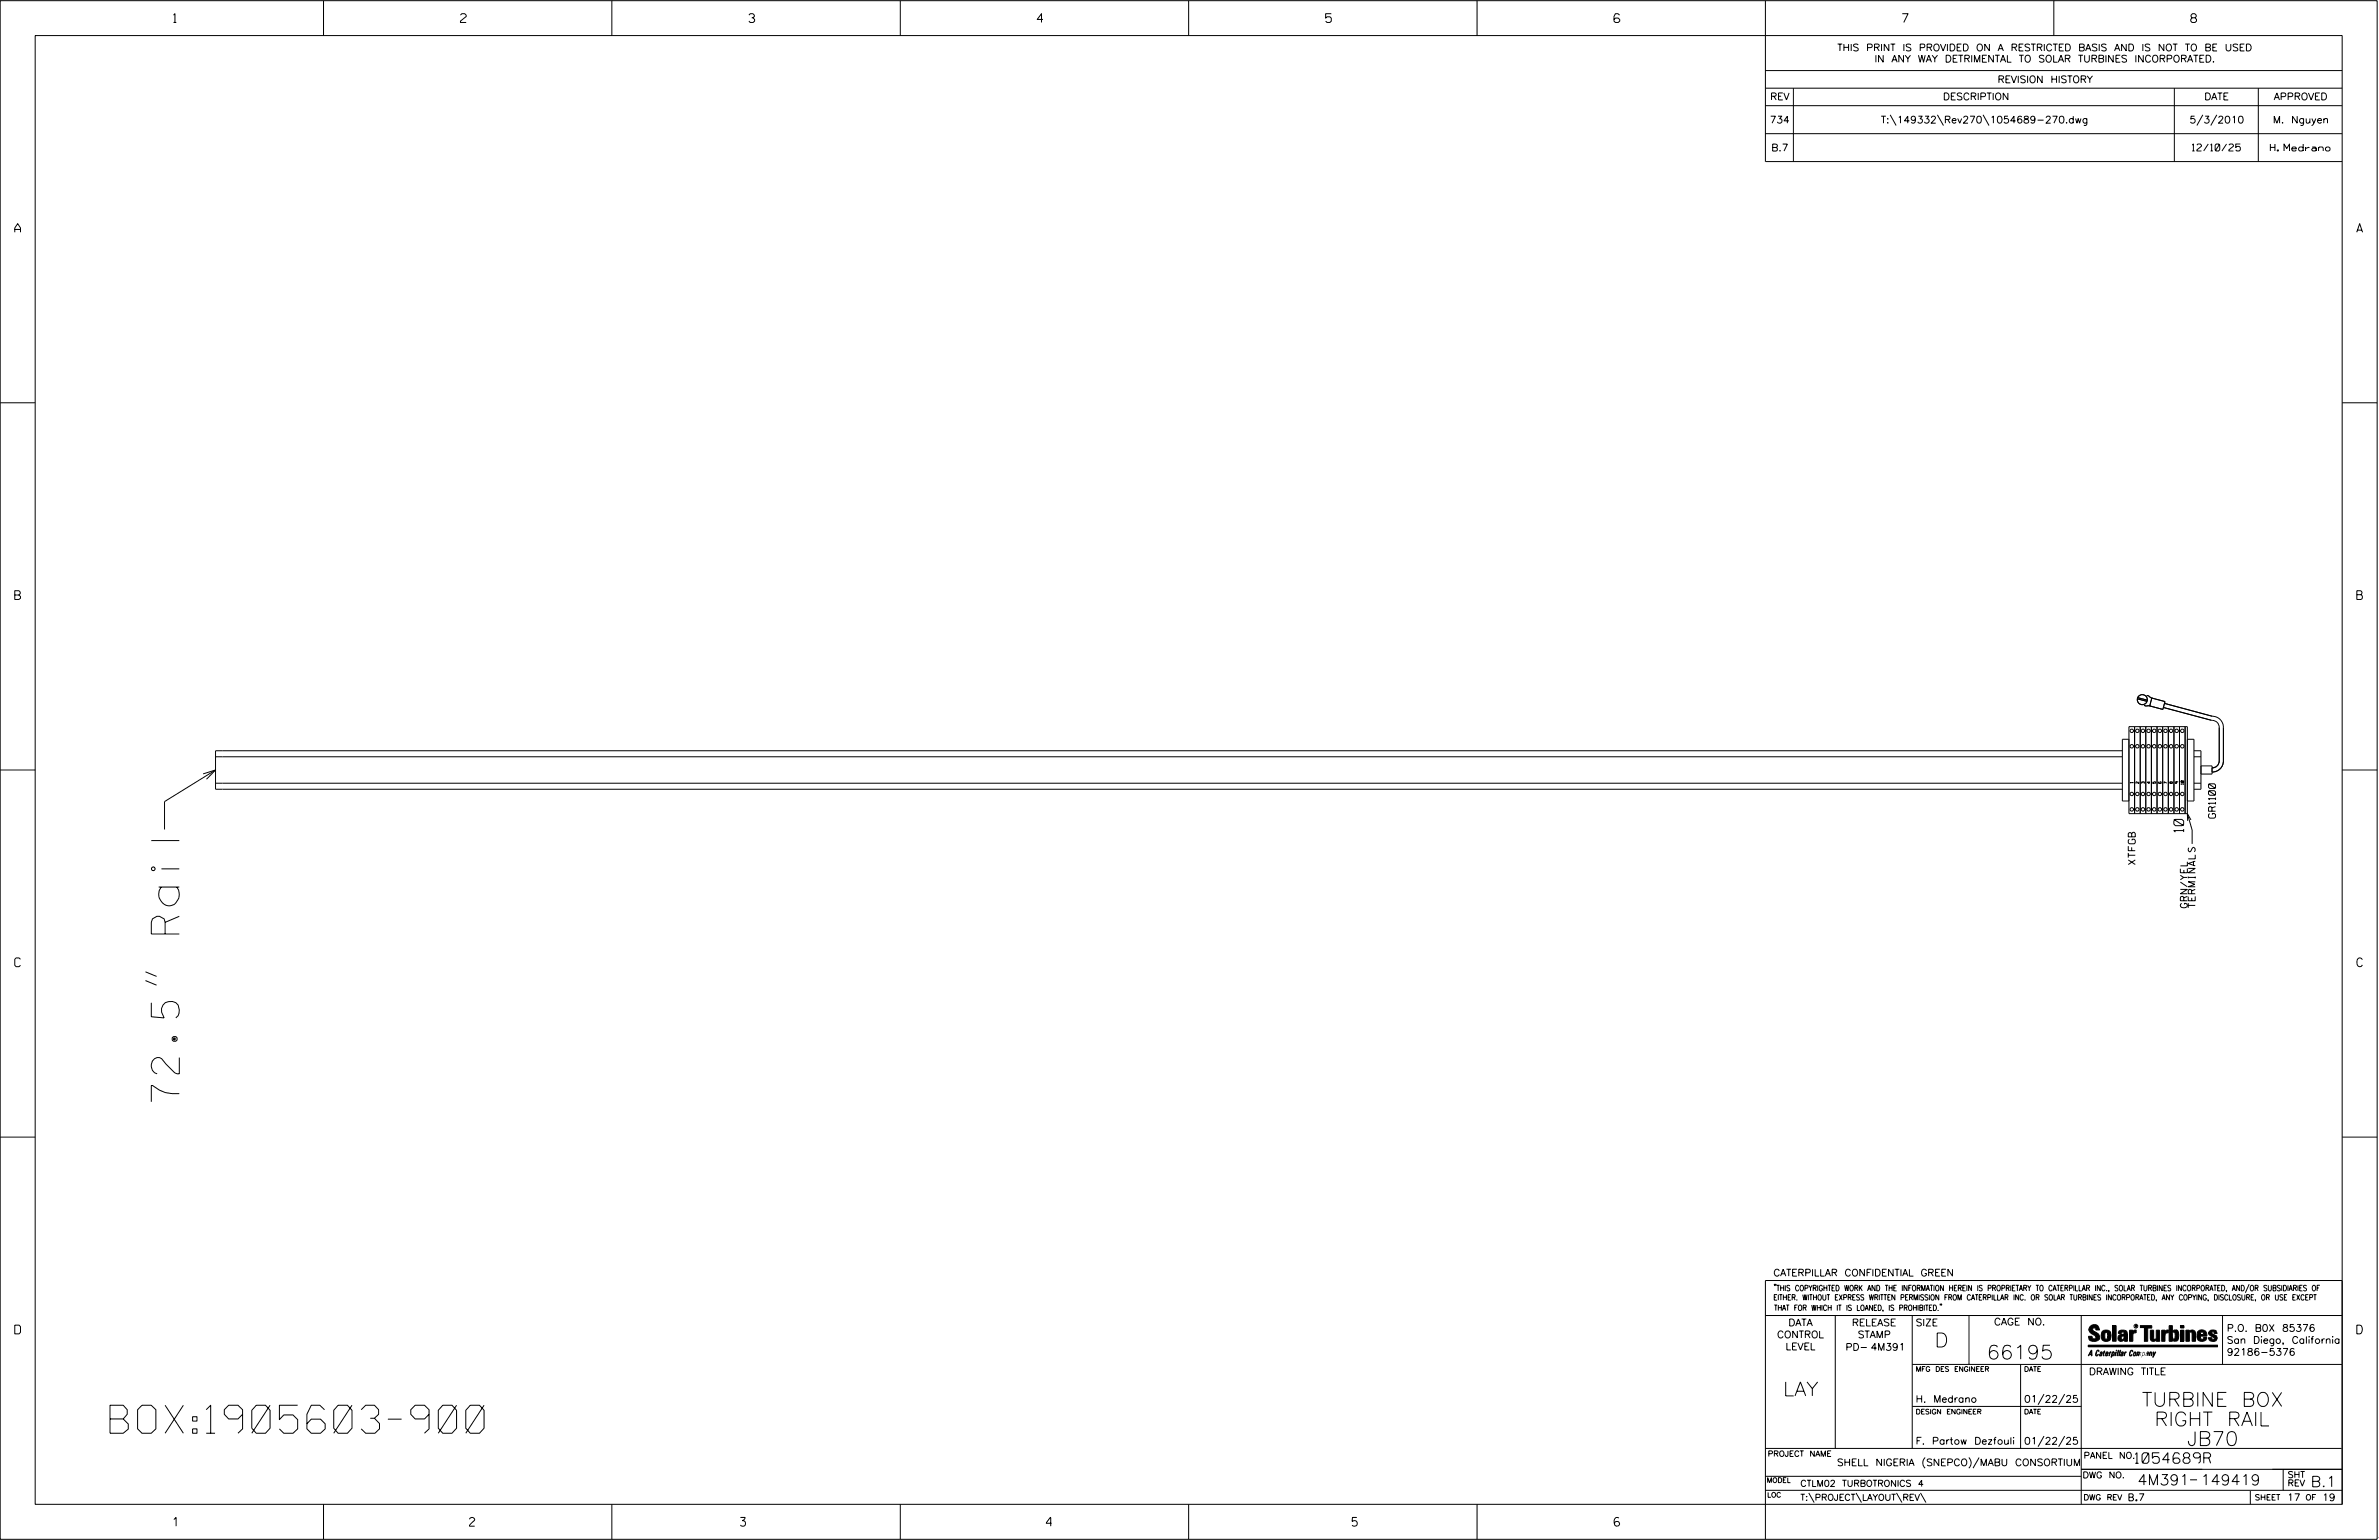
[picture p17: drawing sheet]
<svg xmlns="http://www.w3.org/2000/svg" width="864mm" height="559mm" viewBox="0 0 864 559" stroke-linecap="round" stroke-linejoin="round" font-family="sans-serif">
<defs><g id="words">
<g font-size="10.2">
<text x="65.1" y="399.8" transform="rotate(-90 65.1 399.8)">72.5&quot; Rail</text>
<text x="39.9" y="520.1">BOX:1905603-900</text>
</g>
<g font-size="5.1">
<text x="702.3" y="488.8">D</text>
<text x="721.2" y="493.2">66195</text>
<text x="647.3" y="506.5">LAY</text>
<text x="777.5" y="510.3">TURBINE BOX</text>
<text x="782.1" y="517.4">RIGHT RAIL</text>
<text x="793.9" y="524.5">JB70</text>
</g>
<g font-size="3.8">
<text x="775.1" y="531">1054689R</text>
<text x="775.9" y="538.9">4M391</text>
<text x="798.8" y="538.9">149419</text>
<text x="838.8" y="539.5">B.1</text>
</g>
<text font-size="3.6" x="792.7" y="301.9" transform="rotate(-90 792.7 301.9)">10</text>
<g font-size="3.2">
<text x="63" y="8.2">1</text>
<text x="167.2" y="8.2">2</text>
<text x="271.8" y="8.2">3</text>
<text x="376.5" y="8.2">4</text>
<text x="481.2" y="8.2">5</text>
<text x="690.6" y="8.2">7</text>
<text x="795.3" y="8.2">8</text>
<text x="5.4" y="84.3">A</text>
<text x="855.5" y="84.3">A</text>
<text x="5.4" y="217.5">B</text>
<text x="855.6" y="217.5">B</text>
<text x="5.4" y="350.8">C</text>
<text x="855.6" y="350.8">C</text>
<text x="5.4" y="484">D</text>
<text x="855.6" y="484">D</text>
<text x="62.8" y="553.8">1</text>
<text x="170.4" y="553.8">2</text>
<text x="268.8" y="553.8">3</text>
<text x="379.8" y="553.8">4</text>
<text x="490.8" y="553.8">5</text>
<text x="585.9" y="553.8">6</text>
</g>
<g font-size="2.5">
<text x="666.9" y="18.5">THIS PRINT IS PROVIDED ON A RESTRICTED BASIS AND IS NOT TO BE USED</text>
<text x="680.5" y="22.6">IN ANY WAY DETRIMENTAL TO SOLAR TURBINES INCORPORATED.</text>
<text x="725.1" y="30">REVISION HISTORY</text>
<text x="642.6" y="36.3">REV</text>
<text x="705.3" y="36.3">DESCRIPTION</text>
<text x="800.2" y="36.3">DATE</text>
<text x="825.4" y="36.3">APPROVED</text>
<text x="642.4" y="44.7">734</text>
<text x="682.8" y="44.7">T:\149332\Rev270\1054689-270.dwg</text>
<text x="794.8" y="44.7">5/3/2010</text>
<text x="825.1" y="44.7">M. Nguyen</text>
<text x="643" y="54.8">B.7</text>
<text x="795.8" y="54.8">12/10/25</text>
<text x="824.2" y="54.8">H. Medrano</text>
<text x="804.2" y="296.9" transform="rotate(-90 804.2 296.9)">GR1100</text>
<text x="775.1" y="313.7" transform="rotate(-90 775.1 313.7)">XTFGB</text>
<text x="794" y="329.4" transform="rotate(-90 794 329.4)">GRN/YEL</text>
<text x="796.9" y="329.4" transform="rotate(-90 796.9 329.4)">TERMINALS</text>
<text x="643.8" y="463">CATERPILLAR CONFIDENTIAL GREEN</text>
<text x="645.1" y="485.5">CONTROL</text>
<text x="649.2" y="481.1">DATA</text>
<text x="672.3" y="481.1">RELEASE</text>
<text x="674.4" y="485.5">STAMP</text>
<text x="695.4" y="481.1">SIZE</text>
<text x="723.8" y="480.8">CAGE NO.</text>
<text x="808.4" y="483.1">P.O. B0X 85376</text>
<text x="648.2" y="489.8">LEVEL</text>
<text x="669.9" y="490">PD- 4M391</text>
<text x="808.4" y="487.5">San Diego, California</text>
<text x="808.4" y="491.8">92186-5376</text>
<text x="758.3" y="498.9">DRAWING TITLE</text>
<text x="695.4" y="508.9">H. Medrano</text>
<text x="734.8" y="508.9">01/22/25</text>
<text x="695.4" y="524.1">F. Partow Dezfouli</text>
<text x="734.8" y="524.1">01/22/25</text>
<text x="666.8" y="531.9">SHELL NIGERIA (SNEPCO)/MABU CONSORTIUM</text>
<text x="772.8" y="544.6">B.7</text>
<text x="830.2" y="544.6">17</text>
<text x="843" y="544.6">19</text>
</g>
<g font-size="2.3">
<text x="756.4" y="529.2">PANEL NO.</text>
<text x="653.5" y="539.4">CTLM02 TURBOTRONICS 4</text>
<text x="756" y="536.3">DWG NO.</text>
<text x="830.4" y="539.3">REV</text>
<text x="830.4" y="536.2">SHT</text>
<text x="653.5" y="544.5">T:\PROJECT\LAYOUT\REV\</text>
</g>
<g font-size="2">
<text x="643.8" y="468.4">&quot;THIS COPYRIGHTED WORK AND THE INFORMATION HEREIN IS PROPRIETARY TO CATERPILLAR INC., SOLAR TURBINES INCORPORATED, AND/OR SUBSIDIARIES OF</text>
<text x="643.8" y="471.8">EITHER. WITHOUT EXPRESS WRITTEN PERMISSION FROM CATERPILLAR INC. OR SOLAR TURBINES INCORPORATED, ANY COPYING, DISCLOSURE, OR USE EXCEPT</text>
<text x="644" y="475.6">THAT FOR WHICH IT IS LOANED, IS PROHIBITED.&quot;</text>
<text x="641.7" y="528.5">PROJECT NAME</text>
<text x="756.3" y="544.3">DWG REV</text>
<text x="818.5" y="544.3">SHEET</text>
<text x="836.9" y="544.3">OF</text>
</g>
<g font-size="1.8">
<text x="695.4" y="497.6">MFG DES ENGINEER</text>
<text x="734.8" y="497.6">DATE</text>
<text x="695.4" y="513.1">DESIGN ENGINEER</text>
<text x="734.8" y="513.1">DATE</text>
<text x="641.3" y="538">MODEL</text>
<text x="641.5" y="543.3">LOC</text>
</g>
<g font-size="1">
<text x="774.3" y="284.1" transform="rotate(-90 774.3 284.1)">1</text>
<text x="776.4" y="284.3" transform="rotate(-90 776.4 284.3)">2</text>
<text x="778.4" y="284.3" transform="rotate(-90 778.4 284.3)">3</text>
<text x="780.5" y="284.3" transform="rotate(-90 780.5 284.3)">4</text>
<text x="782.5" y="284.3" transform="rotate(-90 782.5 284.3)">5</text>
<text x="786.6" y="284.3" transform="rotate(-90 786.6 284.3)">7</text>
<text x="788.6" y="284.3" transform="rotate(-90 788.6 284.3)">8</text>
<text x="790.7" y="284.3" transform="rotate(-90 790.7 284.3)">9</text>
<text x="792.7" y="284.6" transform="rotate(-90 792.7 284.6)">10</text>
</g>
<text font-size=".9" x="775.1" y="481.7">R</text>
</g></defs>
<g fill="none" stroke="#000" stroke-width=".36">
<path d="M.1 .2h862.8v558.4h-862.8zM12.8 12.9h837.4v533h-837.4zM117.4 .2v12.7M222.1 .2v12.7M326.8 .2v12.7M431.5 .2v12.7M536.2 .2v12.7M587.9 5.5l-.5-.5h-1l-.5 1v1.7l.5 .4h1l.6-.4v-.6l-.6-.5h-1l-.5 .5M640.9 .2v58.4h209.3M745.6 .2v12.7M640.9 25.6h209.3M640.9 32h209.3"/>
<path d="M640.9 38.3h209.3M651 32v26.6M789.3 32v26.6M819.8 32v26.6M640.9 48.5h209.3M686.2 41.7l2.1 3.8M703.3 41.7l2.2 3.8M719.9 41.7l2.1 3.8M799.6 41.7l-2.1 3.8M804.7 41.7l-2.2 3.8M.1 146.2h12.7M850.2 146.2h12.7"/>
<path d="M775.9 253.6l3.5 .9M776 253.2l3.5 .9M778.3 256l2.3 .2M779.3 252.3l2 1M781.1 253.3l4.8 1.3-.8 2.8-4.7-1.2zM785.4 256.7l17.3 4.6a2.69 2.69 0 0 1 2.9 2.6v12.2a2.53 2.53 0 0 1-2.6 2.5M785.7 255.2l17.4 4.7a4 4 0 0 1 4 4v12.2a4 4 0 0 1-4.1 4M.1 279.4h12.7M78.2 274.6h692.2M78.2 279.4l-18.5 11.5v10.1M770.4 272.4h-692.2v14h692.2M772.8 268.3h-2.4v22.4h2.4"/>
<path d="M774.9 263.7v31.5M776.9 263.7v31.5M778.9 263.7v31.5M781 263.7v31.5M783 263.7v31.5M785.1 263.7v31.5M787.1 263.7v31.5M789.2 263.7v31.5h-16.4v-31.5h21.2v31.5M791.2 263.7v31.5M793.2 263.7v31.5h.8M794 268.3h2.4v22.4h-2.4M796.4 272.4h2.6v14h-2.6"/>
<path d="M796.4 274.6h2.6M799 277.9h4v3h-4M850.2 279.4h12.7M73.7 280.8l4.5-1.4-3.2 3.4M78.2 284.2h692.2M783.7 283.7l-.2 .5 .4 .1h.5l.1-.5h-.5l.2 .5M794 295.2l1.8 6v5M795.3 297.5l-1.3-2.3 .1 2.7M796.4 284.2h2.6M52.8 355.8l4 1.7M52.8 352.6l4 1.7M.1 412.6h12.7"/>
<path d="M850.2 412.6h12.7M640.9 477.3h209.3M644.2 466.1l-.1 .4M644.7 466.1l-.2 .4M666.2 477.3v48.3M694.2 477.3v48.3M704.4 473.3l-.1 .4M704.8 473.3l-.1 .4M714.8 477.3v17.8M755.5 477.3v68.6M806.8 477.3v17.8M816.5 466l-1.4 3.1"/>
<path d="M850.2 464.6h-209.3v94M850.2 464.8v81.1M694.2 495.1h156M733.5 495.1v30.5M758.6 481.4a2.02 2.02 0 0 1 3.1-.1l.5 1.3h-1.3l-.2-.6-.4-.2-.6 .1-.1 .4 .4 .7a2.46 2.46 0 0 1 2.2 2.9 2.83 2.83 0 0 1-3.8 .3l-.3-1.3h1.3l.2 .7 .6 .3 .5-.2 .2-.5-.4-.6-1.9-1.2-.4-.9zM759.2 491.3h-.7l.7-1.2v1.9h.2l-.1-2.1-1.3 2.1 .5-.5h.7M761.3 490l.3-.2 .4 .3-.1 .3-.3-.4-.4 .3-.3 1.6h.4l.4-.5-.3 .6-.4 .1-.3-.4zM762.6 490.6l.5-.1-.1 1.4h-.9a.74 .74 0 0 1 .9-.8l-.3 .7-.5 .1 .2-.5 .6-.2v-.5l-.7 .2zM763 483.2a2.17 2.17 0 0 1 3.1 0l.3 1.4-.3 1.5a2.17 2.17 0 0 1-3.1 0l-.3-1.5zM763.6 490.5l.4-.4 .2 .6h-.3l-.3 .9 .2 .4-.3-.1zM764.1 483.7l.5-.4 .4 .3v2.2l-.4 .2-.5-.2zM764.6 491.1l.6 .2v-.7l-.4-.1-.4 .6-.1 .8h.6"/>
<path d="M764.6 491.1l-.1 .8h.4M764.6 482.6v.8M764.8 490.7l.4 .1v.3h-.6zM765 491.5l-.1 .4zM766 490.5l-.5 1.5zM766 490.8l.4-.3-.4 .4M766.9 481h1.3v5.7h-1.3zM767 490.8l.5 .1-.3 .8-.4 .2zM767.3 490.5h-.5l-.5 2M767.3 490.5a.8 .8 0 0 1 .2 1 .8 .8 0 0 1-.9 .4l-.1 .6M767.3 490.5l-.1 .2M768.1 490.5l-.4 1.5z"/>
<path d="M768.2 489.9h.3l-.1 .2h-.2zM769 489.9l-.5 2.1zM769.7 489.9l-.6 2.1zM770.1 491.4l.5-.3-.5 .8zM770.4 491.9h.1M770.6 491.1l.1-.4-.7 .2 .1-.3 .6-.1 .2 .3-.5 1.1M770.6 491.1a.74 .74 0 0 0-.8 .8h.6M771 484.8h-.7l-.3 .6 .4 .7 .5-.3 .1-2.4h-.8l-.1 .4h-1.2a1.71 1.71 0 0 1 1.8-1.3 1.71 1.71 0 0 1 1.6 1.4v2.8h-1.1l-.1-.6M771 484.2l-1.5 .1a1.41 1.41 0 0 0 0 2.4l.5 .1 1.1-.7M771.2 486.1h-.1M771.4 490.5l.1 .3 .4-.3-.9 1.5zM771.5 490.8h.1"/>
<path d="M773 482.7h1.2v.5l.5-.5 .7-.1v1h-.6l-.5 .4-.1 2.7h-1.2zM773.3 490.3l.6-.4 .4 .2-.1 .4-.3-.4a1.28 1.28 0 0 0-.5 1.8l.6-.4-.1 .4-.8 .1zM774.7 490.8l.5-.3a.88 .88 0 0 1 .2 .9 .88 .88 0 0 1-.7 .7l-.2-.2zM774.8 490.9h.5l-.3 1h-.3l-.2-.2zM775.2 490.5l-.1 .2M776.8 481h4.3v.9h-1.5v4.8h-1.3M776.8 490.6l-.8 .2v-.3l-.4 1.5 .8-1.3v1.3l.3-1.2M779.3 491.1h.4M779.6 490.5h.3l-.3 1.4M779.6 490.7h.2l-.1 .4M779.7 491.1l-.1 .4M779.7 491.1l-.4 .2"/>
<path d="M780.1 492l.4-1.5 .1 .3 .3-.3 .3 .2-.3 1.3v-1.3l-.7 1.3M780.6 482.7h1.2v2.7l.1 .4 .4 .3 .4-.7v-2.7h1.2l.1 4h-1.3v-.5l-1.1 .6-.7-.3-.3-.7zM781.6 492.5l1-2-.8 1.3-.2-1.3-.2 2M784.7 482.7h1.2v.5l.5-.5 .7-.1v1h-.5l-.6 .4-.1 2.7h-1.2zM787.4 481h1.2v2a1.4 1.4 0 0 1 2.2 .2l.1 1.4-.4 1.9-1.5 .1-.4-.5v-1l.5 .9 .5-.3v-2.1l-.5-.4-.5 .7v2.8h-1.2zM791.5 482.7h1.3v4h-1.3zM791.5 481h1.3v.9h-1.3zM793.5 482.7h1.3v.4l.7-.5 1.1 .2 .4 .6v3.3h-1.2l-.3-3.4-.7 .2v3.2h-1.3zM794.8 483.1h.1M797.7 483.2a1.92 1.92 0 0 1 2.4-.5 1.92 1.92 0 0 1 1 2.1h-2.3v.8l.6 .5 .5-.3v-.5h1.2a1.83 1.83 0 0 1-2.1 1.4 1.83 1.83 0 0 1-1.5-2.1zM798.8 484.2v.6M799.1 483.4h.6l.2 .8h-1.1z"/>
<path d="M804.6 482.9a1.84 1.84 0 0 0-2.9 .8 3.3 3.3 0 0 0 2.2 1.9l-.5 .5-.4-.3-.1-.4h-1.2l.1 .6a1.92 1.92 0 0 0 2.9 .4M804.9 483.8h-1.2l-.2-.6-.5 .1-.1 .3 .1 .3 1.8 .9M805.1 488.1h-47.1v.6h47.1M694.2 510.3h61.3M742 505.8l-2.2 3.9M749.5 505.8l-2.2 3.9M640.9 525.6h209.2M640.9 535.7h114.6M698.9 528.9a2.59 2.59 0 0 0 0 3.8M714.7 528.9a2.59 2.59 0 0 1 0 3.8M718.4 528.9l-2.2 3.8M742 521.1l-2.2 3.8"/>
<path d="M749.5 521.1l-2.2 3.8M755.5 533.2h94.7M795 537h2.6M828.8 533.2v7.6M117.4 545.9v12.7M222.1 545.9v12.7M326.8 545.9v12.7M431.5 545.9v12.7M536.2 545.9v12.7M640.9 540.8h209.3M656.6 541.7l2 3.5M673.8 541.7l1.9 3.5"/>
<path d="M688.4 541.7l2 3.5M697.2 541.7l1.9 3.5M816.9 541v4.9M863.5 558h.1"/>
<circle cx="777.7" cy="253.9" r="1.82"/>
<circle cx="773.9" cy="270.8" r=".64"/>
<circle cx="773.9" cy="265.2" r=".64"/>
<circle cx="775.9" cy="270.8" r=".63"/>
<circle cx="775.9" cy="265.2" r=".63"/>
<circle cx="777.9" cy="270.8" r=".64"/>
<circle cx="777.9" cy="265.2" r=".64"/>
<circle cx="780" cy="270.8" r=".64"/>
<circle cx="780" cy="265.2" r=".64"/>
<circle cx="782" cy="270.8" r=".64"/>
<circle cx="782" cy="265.2" r=".64"/>
<circle cx="784" cy="270.8" r=".64"/>
<circle cx="784" cy="265.2" r=".64"/>
<circle cx="786.1" cy="270.8" r=".64"/>
<circle cx="786.1" cy="265.2" r=".64"/>
<circle cx="788.1" cy="270.8" r=".63"/>
<circle cx="788.1" cy="265.2" r=".63"/>
<circle cx="790.2" cy="265.2" r=".64"/>
<circle cx="790.2" cy="270.8" r=".64"/>
<circle cx="792.2" cy="270.8" r=".64"/>
<circle cx="792.2" cy="265.2" r=".64"/>
<circle cx="773.8" cy="288.1" r=".63"/>
<circle cx="773.9" cy="293.7" r=".64"/>
<circle cx="775.9" cy="288.1" r=".62"/>
<circle cx="775.9" cy="293.7" r=".63"/>
<circle cx="777.9" cy="288.1" r=".63"/>
<circle cx="777.9" cy="293.7" r=".64"/>
<circle cx="780" cy="288.1" r=".63"/>
<circle cx="780" cy="293.7" r=".64"/>
<circle cx="782" cy="288.1" r=".63"/>
<circle cx="782" cy="293.7" r=".64"/>
<circle cx="784" cy="288.1" r=".63"/>
<circle cx="784" cy="293.7" r=".64"/>
<circle cx="786.1" cy="288.1" r=".63"/>
<circle cx="786.1" cy="293.7" r=".64"/>
<circle cx="788.1" cy="288.1" r=".62"/>
<circle cx="788.1" cy="293.7" r=".63"/>
<circle cx="790.1" cy="288.1" r=".63"/>
<circle cx="790.2" cy="293.7" r=".64"/>
<circle cx="792.2" cy="288.1" r=".63"/>
<circle cx="792.2" cy="293.7" r=".64"/>
<circle cx="775.4" cy="481.2" r=".69"/>
</g>
<g fill="#000">
<path d="M768.1 490.5l-.4 1.5zM768.2 489.9h.3l-.1 .2h-.2zM769 489.9l-.5 2.1zM769.7 489.9l-.6 2.1zM791.5 481h1.3v.9h-1.3zM791.5 482.7h1.3v4h-1.3zM758 488.1h47.1v.6h-47.1z"/>
<path d="M759.2 489.9l-1.2 2.1 .5-.5h.7v.5h.2zM759.2 490.1v1.2h-.7z" fill-rule="evenodd"/>
<path d="M758.6 481.4a2.02 2.02 0 0 1 3.1-.1l.5 1.3h-1.3l-.2-.6-.4-.2-.6 .1-.1 .4 .4 .7a2.46 2.46 0 0 1 2.2 2.9 2.83 2.83 0 0 1-3.8 .3l-.3-1.3h1.3l.2 .7 .6 .3 .5-.2 .2-.5-.4-.6-1.9-1.2-.4-.9z" fill-rule="evenodd"/>
<path d="M761.3 490l.3-.2 .4 .3-.1 .3-.3-.4-.4 .3-.3 1.6h.4l.4-.5-.3 .6-.4 .1-.3-.4z" fill-rule="evenodd"/>
<path d="M762.6 490.6l.5-.1-.1 1.4h-.9a.74 .74 0 0 1 .9-.8l-.6 .3-.2 .5 .5-.1 .3-.6v-.5l-.7 .2z" fill-rule="evenodd"/>
<path d="M763.6 490.5l.4-.4 .2 .6h-.3l-.3 .9 .2 .4-.3-.1z" fill-rule="evenodd"/>
<path d="M764.8 490.5l.5 .3-.1 .5h-.6l.6-.2v-.3l-.4-.1-.3 1.2h.4l.3-.4-.6 .6-.3-.2v-.4z" fill-rule="evenodd"/>
<path d="M763 483.2a2.17 2.17 0 0 1 3.1 0l.3 1.4-.3 1.5a2.17 2.17 0 0 1-3.1 0l-.3-1.5zM764.1 483.7v2.1l.5 .2 .4-.2v-2.2l-.4-.3z" fill-rule="evenodd"/>
<path d="M766 490.5v.3l.4-.1-.4 .2-.5 1.1z" fill-rule="evenodd"/>
<path d="M766.8 490.5l-.5 2 .3-.6a.71 .71 0 0 0 .9-.5 .71 .71 0 0 0-.4-.9zM767 490.8l.5 .1-.3 .8-.4 .2z" fill-rule="evenodd"/>
<path d="M766.9 481h1.3v5.7h-1.3z" fill-rule="evenodd"/>
<path d="M770.1 490.6l.6-.1 .2 .3-.4 1.2-.5 .1-.2-.5 .3-.5h.5l-.7 .5v.3l.4-.1 .4-.9-.5-.2-.2 .2z" fill-rule="evenodd"/>
<path d="M769.4 482.8l-.5 1h1.2l.1-.4h.8v.8l-1.5 .1a1.41 1.41 0 0 0 0 2.4l.5 .1 1.1-.7 .1 .6h1.1v-2.8a1.79 1.79 0 0 0-2.4-1.2zM770.3 484.8h.7l-.1 1-.5 .3-.4-.7z" fill-rule="evenodd"/>
<path d="M771.4 490.5l.1 .3 .4-.3-.9 1.5z" fill-rule="evenodd"/>
<path d="M773 482.7h1.2v.5l.5-.5 .7-.1v1h-.6l-.5 .4-.1 2.7h-1.2z" fill-rule="evenodd"/>
<path d="M773.3 490.3l.6-.4 .4 .2-.1 .4-.3-.4a1.28 1.28 0 0 0-.5 1.8l.6-.4-.3 .5h-.6z" fill-rule="evenodd"/>
<path d="M774.7 490.8l-.2 1.1h.7a.96 .96 0 0 0 0-1.4zM774.8 490.9h.5l-.1 .6-.5 .4-.2-.2z" fill-rule="evenodd"/>
<path d="M776 490.5v.3l.4-.3 .2 .3 .7-.2-.3 1.4v-1.3l-.6 1.3v-1.3l-.8 1.3z" fill-rule="evenodd"/>
<path d="M776.8 481h4.3v.9h-1.5v4.8h-1.3v-4.8h-1.5z" fill-rule="evenodd"/>
<path d="M777.9 490.5l-.5 2 .3-.6a.71 .71 0 0 0 .9-.5 .71 .71 0 0 0-.4-.9zM778.1 490.8l.3-.1 .1 .4-.5 .8-.2-.5z" fill-rule="evenodd"/>
<path d="M779.3 490.6l.6-.1-.3 1.5-.7-.1a.67 .67 0 0 1 .8-.8l-.6 .3-.1 .5 .4-.1 .4-.9-.4-.2-.3 .2z" fill-rule="evenodd"/>
<path d="M780.5 490.5l.1 .3 .3-.3 .3 .2-.3 1.3v-1.3l-.8 1.3z" fill-rule="evenodd"/>
<path d="M780.6 482.7h1.2v2.7l.1 .4 .4 .3 .4-.7v-2.7h1.2l.1 4h-1.3v-.5l-1.1 .6-.7-.3-.3-.7z" fill-rule="evenodd"/>
<path d="M781.6 490.5l.2 1.3 .8-1.3-1.2 2z" fill-rule="evenodd"/>
<path d="M784.7 482.7h1.2v.5l.5-.5 .7-.1v1h-.5l-.6 .4-.1 2.7h-1.2z" fill-rule="evenodd"/>
<path d="M787.4 481h1.2v2a1.4 1.4 0 0 1 2.2 .2l.1 1.4-.4 1.9-1.5 .1-.4-.5v-1l.5 .9 .5-.3v-2.1l-.5-.4-.5 .7v2.8h-1.2z" fill-rule="evenodd"/>
<path d="M793.5 482.7h1.3v.4a1.29 1.29 0 0 1 2.2 .3v3.3h-1.2l-.3-3.4-.7 .2v3.2h-1.3z" fill-rule="evenodd"/>
<path d="M797.7 483.2a1.92 1.92 0 0 1 2.4-.5 1.92 1.92 0 0 1 1 2.1h-2.3v.8l.6 .5 .5-.3v-.5h1.2a1.83 1.83 0 0 1-2.1 1.4 1.83 1.83 0 0 1-1.5-2.1zM799.1 483.4l-.3 .8h1.1l-.2-.8z" fill-rule="evenodd"/>
<path d="M801.9 483.2a1.94 1.94 0 0 1 3 .1v.5h-1.2l-.2-.6-.5 .1-.1 .3 .1 .3 1.8 .9a1.2 1.2 0 0 1 .1 1.3 1.2 1.2 0 0 1-1.2 .7l-1.6-.4-.4-1h1.2l.1 .4 .4 .3 .5-.5a3.3 3.3 0 0 1-2.2-1.9z" fill-rule="evenodd"/>
<circle cx="761.4" cy="492" r=".07"/>
<circle cx="762.2" cy="485.1" r=".07"/>
<circle cx="769.3" cy="492" r=".07"/>
<circle cx="773.1" cy="486.7" r=".07"/>
<circle cx="791.5" cy="486.7" r=".07"/>
<circle cx="791.5" cy="481" r=".07"/>
<circle cx="794.8" cy="486.7" r=".07"/>
</g>
<use href="#words"/>
</svg>
